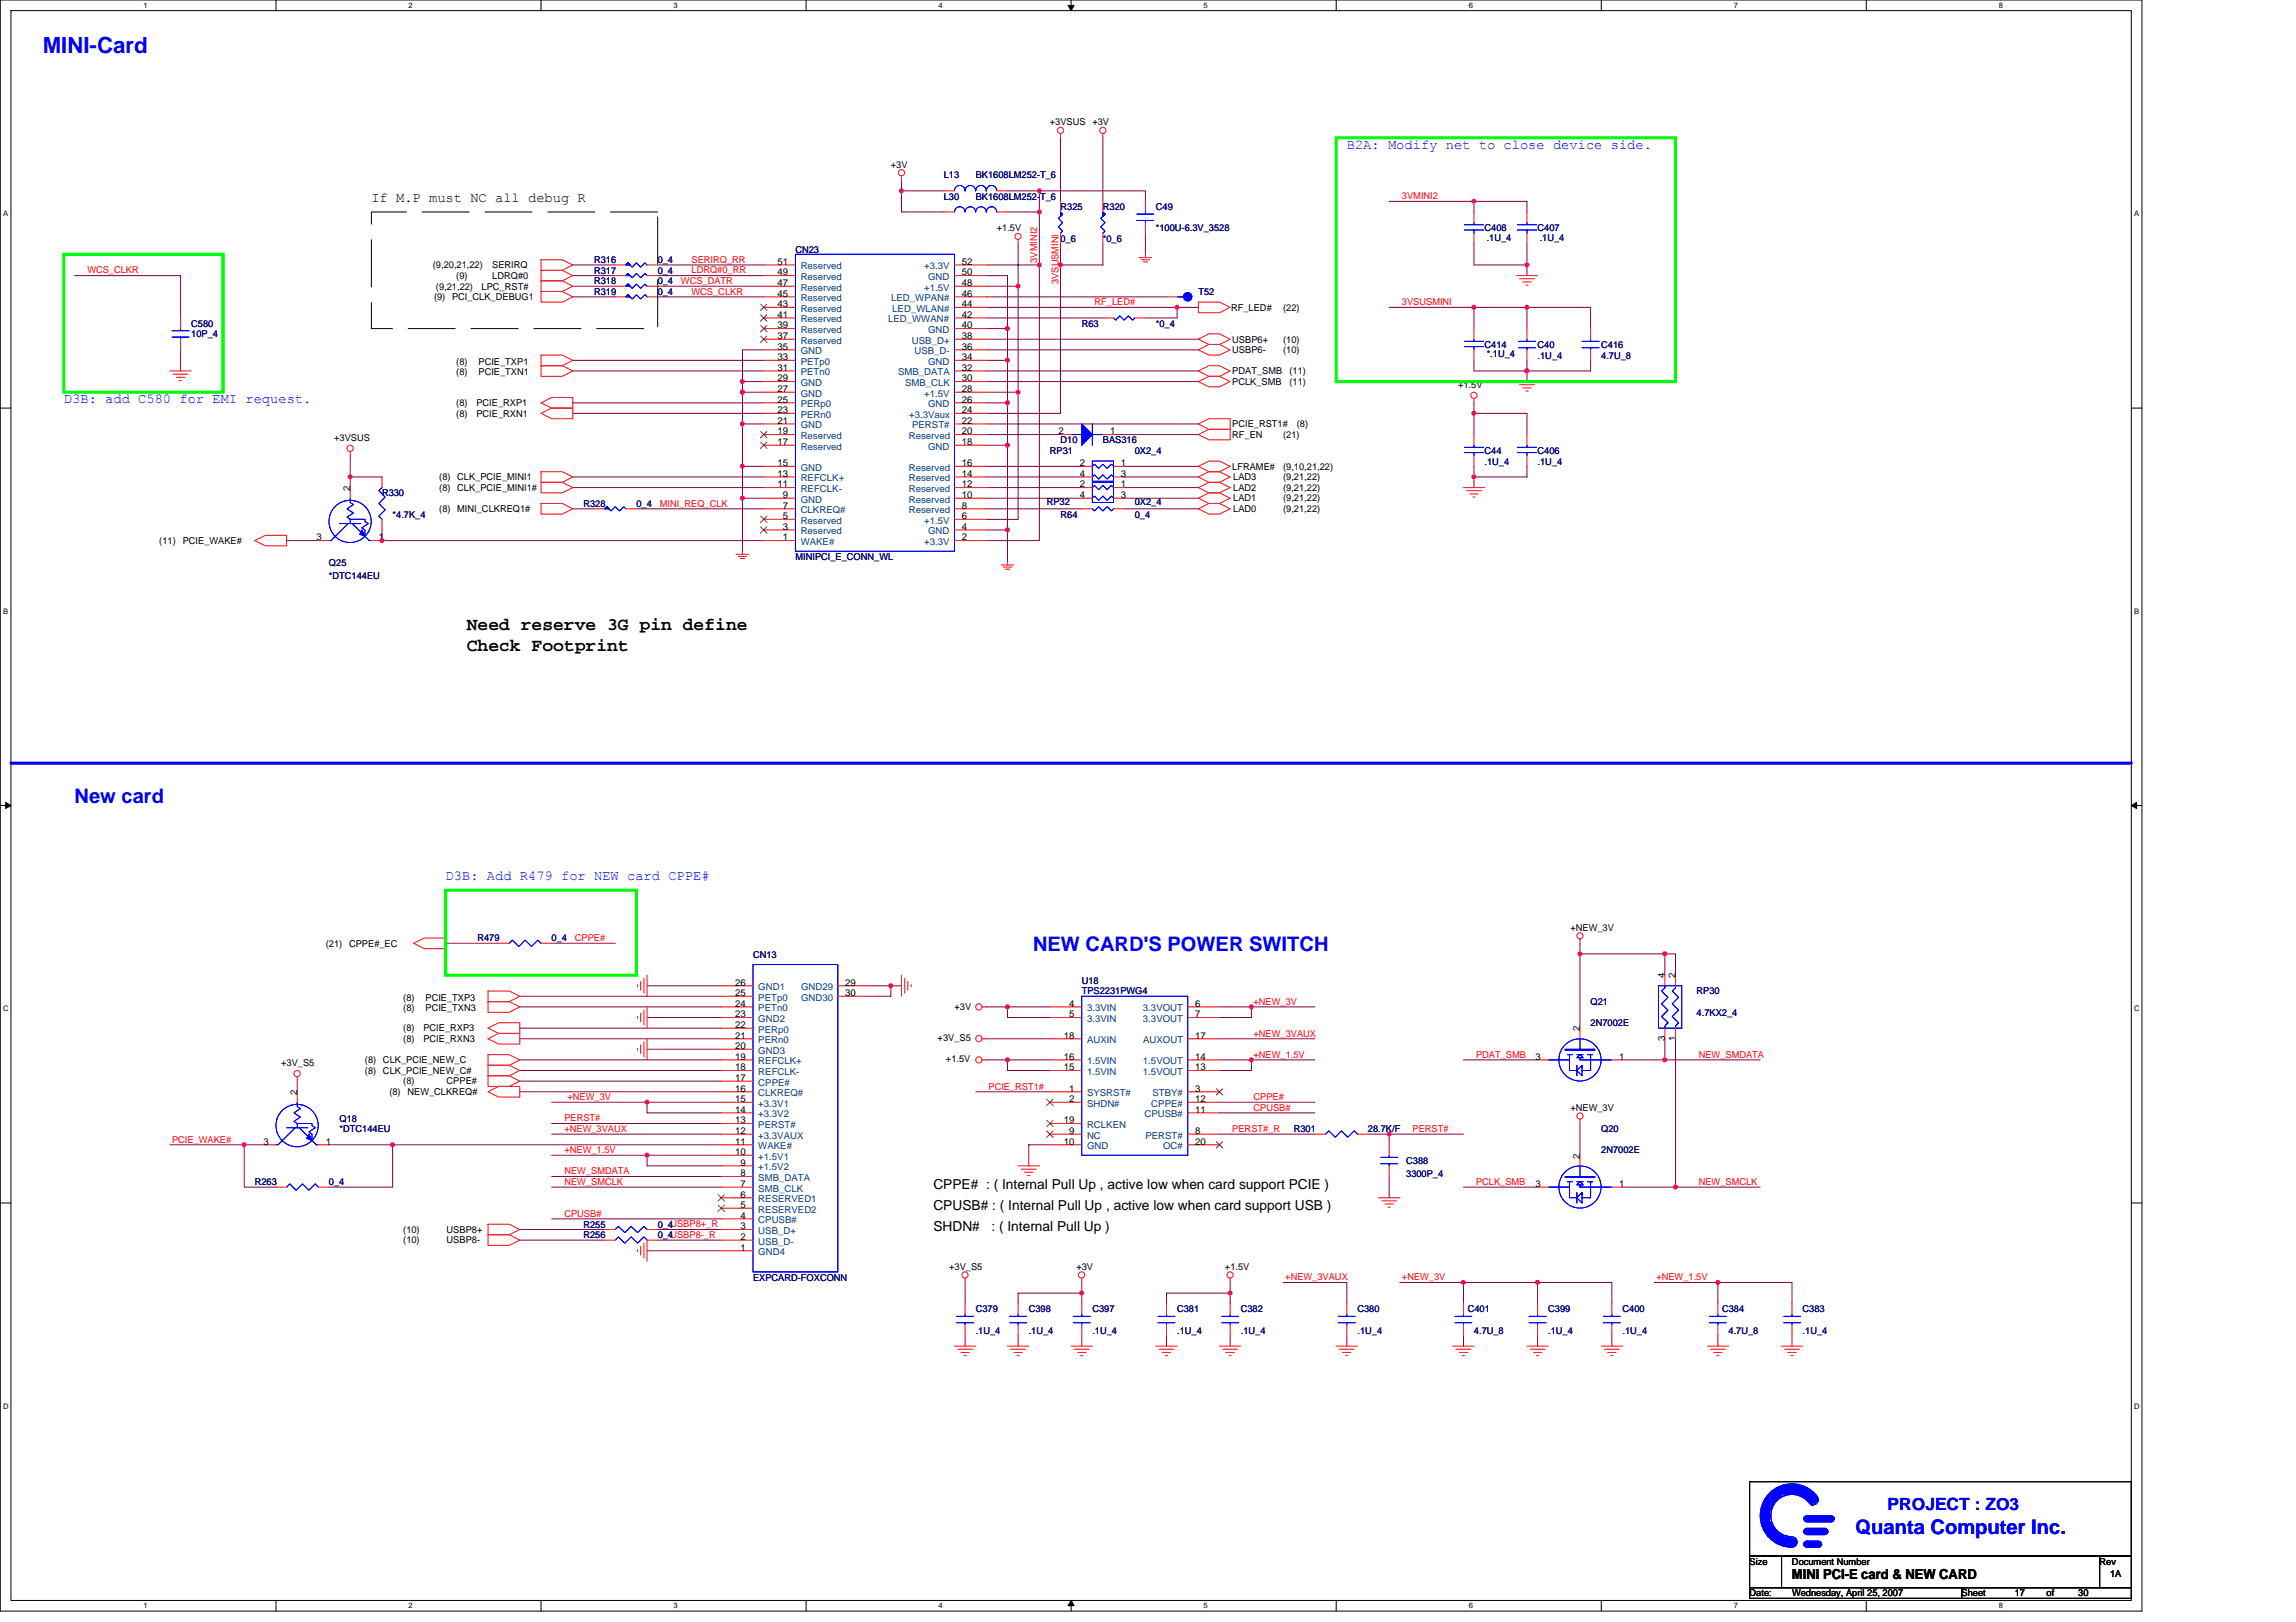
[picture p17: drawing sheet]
<svg xmlns="http://www.w3.org/2000/svg" width="297mm" height="210mm" viewBox="0 0 297 210" stroke-linecap="round" stroke-linejoin="round" font-family="sans-serif">
<defs><g id="words">
<text font-size="2.9" fill="#00f" x="5.5" y="6.8">MINI-Card</text>
<g font-size="2.6" fill="#00f">
<text x="9.6" y="103.9">New card</text>
<text x="133.6" y="123.1">NEW CARD'S POWER SWITCH</text>
<text x="240.1" y="198.6">Quanta Computer Inc.</text>
</g>
<g font-size="2.3">
<text x="60.4" y="81.5">Need reserve 3G pin define</text>
<text x="60.4" y="84.2">Check Footprint</text>
</g>
<text font-size="2.2" fill="#00f" x="244.2" y="195.4">PROJECT : ZO3</text>
<g font-size="1.8" fill="#00f">
<text x="174.2" y="19.2">B2A: Modify net to close device side.</text>
<text x="8.3" y="52.2">D3B: add C580 for EMI request.</text>
<text x="57.7" y="113.9">D3B: Add R479 for NEW card CPPE#</text>
</g>
<g font-size="1.8">
<text x="48" y="26.1">If M.P must NC all debug R</text>
<text x="120.8" y="153.8">CPPE# : ( Internal Pull Up , active low when card support PCIE )</text>
<text x="120.8" y="159.3">SHDN#</text>
<text x="120.8" y="156.6">CPUSB# : ( Internal Pull Up , active low when card support USB )</text>
<text x="128.3" y="159.3">: ( Internal Pull Up )</text>
<text x="231.8" y="204.4">MINI PCI-E card &amp; NEW CARD</text>
</g>
<g font-size="1.2">
<text x="135.8" y="16.2">+3VSUS</text>
<text x="141.3" y="16.2">+3V</text>
<text x="115.2" y="21.7">+3V</text>
<text x="129" y="29.9">+1.5V</text>
<text x="56" y="34.7">(9,20,21,22)</text>
<text x="63.7" y="34.7">SERIRQ</text>
<text x="100.6" y="34.3">51</text>
<text x="100.6" y="35.6">49</text>
<text x="124.4" y="35.6">50</text>
<text x="124.4" y="34.3">52</text>
<text x="56.2" y="38.8">(9)</text>
<text x="56.4" y="37.5">(9,21,22)</text>
<text x="58.5" y="38.8">PCI_CLK_DEBUG1</text>
<text x="59" y="36.1">(9)</text>
<text x="62.3" y="37.5">LPC_RST#</text>
<text x="63.7" y="36.1">LDRQ#0</text>
<text x="100.6" y="37">47</text>
<text x="100.6" y="38.4">45</text>
<text x="100.6" y="39.8">43</text>
<text x="100.6" y="41.1">41</text>
<text x="124.4" y="38.4">46</text>
<text x="124.4" y="41.1">42</text>
<text x="124.4" y="39.8">44</text>
<text x="124.4" y="37">48</text>
<text x="159.3" y="40.2">RF_LED#</text>
<text x="166" y="40.2">(22)</text>
<text x="59" y="47.2">(8)</text>
<text x="61.9" y="47.2">PCIE_TXP1</text>
<text x="100.6" y="42.5">39</text>
<text x="100.6" y="43.9">37</text>
<text x="100.6" y="45.3">35</text>
<text x="100.6" y="46.6">33</text>
<text x="100.6" y="48">31</text>
<text x="124.4" y="45.3">36</text>
<text x="124.4" y="42.5">40</text>
<text x="124.4" y="46.6">34</text>
<text x="124.4" y="43.9">38</text>
<text x="124.4" y="48">32</text>
<text x="159.4" y="45.7">USBP6-</text>
<text x="159.4" y="44.3">USBP6+</text>
<text x="166" y="45.7">(10)</text>
<text x="166" y="44.3">(10)</text>
<text x="59" y="48.6">(8)</text>
<text x="59" y="52.6">(8)</text>
<text x="59" y="53.9">(8)</text>
<text x="61.6" y="52.6">PCIE_RXP1</text>
<text x="61.6" y="53.9">PCIE_RXN1</text>
<text x="61.9" y="48.6">PCIE_TXN1</text>
<text x="100.6" y="49.4">29</text>
<text x="100.6" y="50.7">27</text>
<text x="100.6" y="52.1">25</text>
<text x="100.6" y="53.5">23</text>
<text x="124.4" y="49.4">30</text>
<text x="124.4" y="52.1">26</text>
<text x="124.4" y="53.5">24</text>
<text x="124.4" y="50.7">28</text>
<text x="159.4" y="49.8">PCLK_SMB</text>
<text x="159.4" y="48.5">PDAT_SMB</text>
<text x="166.8" y="49.8">(11)</text>
<text x="166.8" y="48.5">(11)</text>
<text x="188.6" y="50.2">+1.5V</text>
<text x="43.2" y="57.1">+3VSUS</text>
<text x="100.6" y="54.8">21</text>
<text x="100.6" y="56.2">19</text>
<text x="100.6" y="57.6">17</text>
<text x="124.4" y="57.6">18</text>
<text x="124.4" y="54.8">22</text>
<text x="124.4" y="56.2">20</text>
<text x="136.9" y="56.2">2</text>
<text x="143.6" y="56.2">1</text>
<text x="159.4" y="55.3">PCIE_RST1#</text>
<text x="159.4" y="56.7">RF_EN</text>
<text x="166" y="56.7">(21)</text>
<text x="167.8" y="55.3">(8)</text>
<text x="45.3" y="63.5" transform="rotate(-90 45.3 63.5)">2</text>
<text x="56.8" y="62.2">(8)</text>
<text x="56.8" y="63.5">(8)</text>
<text x="59.2" y="62.2">CLK_PCIE_MINI1</text>
<text x="59.2" y="63.5">CLK_PCIE_MINI1#</text>
<text x="100.6" y="60.3">15</text>
<text x="100.6" y="61.7">13</text>
<text x="100.6" y="63.1">11</text>
<text x="101.3" y="64.5">9</text>
<text x="101.3" y="65.8">7</text>
<text x="124.4" y="60.3">16</text>
<text x="124.4" y="61.7">14</text>
<text x="124.4" y="63.1">12</text>
<text x="124.4" y="64.5">10</text>
<text x="124.4" y="65.8">8</text>
<text x="139.7" y="63.1">2</text>
<text x="139.7" y="64.5">4</text>
<text x="139.7" y="60.3">2</text>
<text x="139.7" y="61.7">4</text>
<text x="145" y="63.1">1</text>
<text x="145" y="64.5">3</text>
<text x="145" y="60.3">1</text>
<text x="145" y="61.7">3</text>
<text x="159.4" y="60.8">LFRAME#</text>
<text x="159.6" y="63.5">LAD2</text>
<text x="159.6" y="62.2">LAD3</text>
<text x="159.6" y="64.9">LAD1</text>
<text x="166" y="63.5">(9,21,22)</text>
<text x="166" y="62.2">(9,21,22)</text>
<text x="166" y="64.9">(9,21,22)</text>
<text x="166" y="60.8">(9,10,21,22)</text>
<text x="20.6" y="70.4">(11)</text>
<text x="23.6" y="70.4">PCIE_WAKE#</text>
<text x="40.9" y="69.9">3</text>
<text x="49" y="69.9">1</text>
<text x="56.8" y="66.3">(8)</text>
<text x="59.2" y="66.3">MINI_CLKREQ1#</text>
<text x="101.3" y="67.2">5</text>
<text x="101.3" y="68.6">3</text>
<text x="101.3" y="69.9">1</text>
<text x="124.4" y="68.6">4</text>
<text x="124.4" y="67.2">6</text>
<text x="124.4" y="69.9">2</text>
<text x="159.6" y="66.3">LAD0</text>
<text x="166" y="66.3">(9,21,22)</text>
<text x="42.2" y="122.5">(21)</text>
<text x="45.2" y="122.5">CPPE#_EC</text>
<text x="203.2" y="120.5">+NEW_3V</text>
<text x="52.2" y="130.9">(8)</text>
<text x="52.2" y="129.5">(8)</text>
<text x="55.1" y="130.9">PCIE_TXN3</text>
<text x="55.1" y="129.5">PCIE_TXP3</text>
<text x="95.1" y="127.6">26</text>
<text x="95.1" y="128.9">25</text>
<text x="95.1" y="130.3">24</text>
<text x="95.1" y="131.7">23</text>
<text x="109.3" y="127.6">29</text>
<text x="109.3" y="128.9">30</text>
<text x="123.5" y="130.7">+3V</text>
<text x="138.3" y="130.3">4</text>
<text x="138.3" y="131.7">5</text>
<text x="154.6" y="130.3">6</text>
<text x="154.6" y="131.7">7</text>
<text x="215.4" y="126.6" transform="rotate(-90 215.4 126.6)">4</text>
<text x="216.7" y="126.6" transform="rotate(-90 216.7 126.6)">2</text>
<text x="47.2" y="137.6">(8)</text>
<text x="49.5" y="137.6">CLK_PCIE_NEW_C</text>
<text x="52.2" y="134.9">(8)</text>
<text x="52.2" y="133.5">(8)</text>
<text x="54.8" y="134.9">PCIE_RXN3</text>
<text x="54.8" y="133.5">PCIE_RXP3</text>
<text x="95.1" y="133">22</text>
<text x="95.1" y="134.4">21</text>
<text x="95.1" y="135.8">20</text>
<text x="95.1" y="137.1">19</text>
<text x="121.3" y="134.7">+3V_S5</text>
<text x="122.4" y="137.5">+1.5V</text>
<text x="137.6" y="137.1">16</text>
<text x="137.6" y="134.4">18</text>
<text x="154.6" y="134.4">17</text>
<text x="154.6" y="137.1">14</text>
<text x="198.7" y="137.1">3</text>
<text x="204.4" y="133.5" transform="rotate(-90 204.4 133.5)">2</text>
<text x="209.5" y="137.1">1</text>
<text x="215.4" y="134.7" transform="rotate(-90 215.4 134.7)">3</text>
<text x="216.7" y="134.7" transform="rotate(-90 216.7 134.7)">1</text>
<text x="36.4" y="138">+3V_S5</text>
<text x="38.4" y="141.7" transform="rotate(-90 38.4 141.7)">2</text>
<text x="47.2" y="139">(8)</text>
<text x="49.5" y="139">CLK_PCIE_NEW_C#</text>
<text x="50.4" y="141.7">(8)</text>
<text x="52.2" y="140.3">(8)</text>
<text x="52.7" y="141.7">NEW_CLKREQ#</text>
<text x="57.8" y="140.3">CPPE#</text>
<text x="95.1" y="138.5">18</text>
<text x="95.1" y="139.9">17</text>
<text x="95.1" y="141.3">16</text>
<text x="95.1" y="142.6">15</text>
<text x="95.1" y="144">14</text>
<text x="137.6" y="138.5">15</text>
<text x="138.3" y="141.3">1</text>
<text x="138.3" y="142.6">2</text>
<text x="154.6" y="142.6">12</text>
<text x="154.6" y="141.3">3</text>
<text x="154.6" y="144">11</text>
<text x="154.6" y="138.5">13</text>
<text x="203.2" y="143.8">+NEW_3V</text>
<text x="34.1" y="148.1">3</text>
<text x="42.1" y="148.1">1</text>
<text x="95.1" y="145.4">13</text>
<text x="95.1" y="146.7">12</text>
<text x="95.1" y="148.1">11</text>
<text x="95.1" y="149.5">10</text>
<text x="137.6" y="148.1">10</text>
<text x="137.6" y="145.4">19</text>
<text x="138.3" y="146.7">9</text>
<text x="154.6" y="146.7">8</text>
<text x="154.6" y="148.1">20</text>
<text x="204.4" y="149.9" transform="rotate(-90 204.4 149.9)">2</text>
<text x="95.8" y="150.9">9</text>
<text x="95.8" y="152.2">8</text>
<text x="95.8" y="153.6">7</text>
<text x="95.8" y="155">6</text>
<text x="198.7" y="153.6">3</text>
<text x="209.5" y="153.6">1</text>
<text x="52.2" y="159.6">(10)</text>
<text x="52.2" y="160.9">(10)</text>
<text x="57.8" y="159.6">USBP8+</text>
<text x="57.8" y="160.9">USBP8-</text>
<text x="95.8" y="156.3">5</text>
<text x="95.8" y="157.7">4</text>
<text x="95.8" y="159.1">3</text>
<text x="95.8" y="160.5">2</text>
<text x="95.8" y="161.8">1</text>
<text x="122.8" y="164.3">+3V_S5</text>
<text x="139.3" y="164.3">+3V</text>
<text x="158.5" y="164.3">+1.5V</text>
<text x="226.4" y="202.5">Size</text>
<text x="231.8" y="202.5">Document Number</text>
<text x="271.6" y="202.5">Rev</text>
<text x="226.4" y="206.6">Date:</text>
<text x="231.8" y="206.6">Wednesday, April 25, 2007</text>
<text x="253.8" y="206.6">Sheet</text>
<text x="260.6" y="206.6">17</text>
<text x="264.8" y="206.6">of</text>
<text x="268.9" y="206.6">30</text>
<text x="273" y="204.1">1A</text>
</g>
<g font-size="1.2" fill="#000080">
<text x="122.1" y="23.1">L13</text>
<text x="126.2" y="23.1">BK1608LM252-T_6</text>
<text x="122.1" y="25.8">L30</text>
<text x="126.2" y="25.8">BK1608LM252-T_6</text>
<text x="137.2" y="27.2">R325</text>
<text x="142.7" y="27.2">R320</text>
<text x="149.5" y="27.2">C49</text>
<text x="149.5" y="29.9">*100U-6.3V_3528</text>
<text x="192.1" y="29.9">C408</text>
<text x="198.9" y="29.9">C407</text>
<text x="76.9" y="34">R316</text>
<text x="76.9" y="35.4">R317</text>
<text x="85.1" y="34">0_4</text>
<text x="85.1" y="35.4">0_4</text>
<text x="102.9" y="32.7">CN23</text>
<text x="137.2" y="31.3">0_6</text>
<text x="142.7" y="31.3">*0_6</text>
<text x="192.3" y="31.2">.1U_4</text>
<text x="199.2" y="31.2">.1U_4</text>
<text x="76.9" y="36.8">R318</text>
<text x="76.9" y="38.2">R319</text>
<text x="85.1" y="36.8">0_4</text>
<text x="85.1" y="38.2">0_4</text>
<text x="155" y="38.2">T52</text>
<text x="24.7" y="42.3">C580</text>
<text x="24.7" y="43.6">10P_4</text>
<text x="140" y="42.3">R63</text>
<text x="149.5" y="42.3">*0_4</text>
<text x="192.1" y="45">C414</text>
<text x="192.3" y="46.2">*.1U_4</text>
<text x="198.9" y="45">C40</text>
<text x="198.9" y="46.4">.1U_4</text>
<text x="207.2" y="45">C416</text>
<text x="207.2" y="46.4">4.7U_8</text>
<text x="135.8" y="58.7">RP31</text>
<text x="137.2" y="57.4">D10</text>
<text x="142.7" y="57.4">BAS316</text>
<text x="146.8" y="58.7">0X2_4</text>
<text x="192.1" y="58.7">C44</text>
<text x="198.9" y="58.7">C406</text>
<text x="49.4" y="64.2">R330</text>
<text x="75.5" y="65.6">R328</text>
<text x="82.3" y="65.6">0_4</text>
<text x="135.4" y="65.3">RP32</text>
<text x="146.8" y="65.3">0X2_4</text>
<text x="192.1" y="60.1">.1U_4</text>
<text x="198.9" y="60.1">.1U_4</text>
<text x="50.8" y="67">*4.7K_4</text>
<text x="137.2" y="67">R64</text>
<text x="146.8" y="67">0_4</text>
<text x="42.6" y="73.3">Q25</text>
<text x="42.6" y="74.9">*DTC144EU</text>
<text x="102.9" y="72.5">MINIPCI_E_CONN_WL</text>
<text x="61.8" y="121.8">R479</text>
<text x="71.4" y="121.8">0_4</text>
<text x="97.4" y="124">CN13</text>
<text x="140" y="127.3">U18</text>
<text x="140" y="128.7">TPS2231PWG4</text>
<text x="205.8" y="130">Q21</text>
<text x="219.5" y="128.7">RP30</text>
<text x="219.5" y="131.4">4.7KX2_4</text>
<text x="205.8" y="132.8">2N7002E</text>
<text x="43.9" y="145.1">Q18</text>
<text x="43.9" y="146.5">*DTC144EU</text>
<text x="167.4" y="146.5">R301</text>
<text x="177" y="146.5">28.7K/F</text>
<text x="207.2" y="146.5">Q20</text>
<text x="207.2" y="149.3">2N7002E</text>
<text x="33" y="153.4">R263</text>
<text x="42.6" y="153.4">0_4</text>
<text x="181.9" y="150.6">C388</text>
<text x="181.9" y="152.3">3300P_4</text>
<text x="75.5" y="158.9">R255</text>
<text x="75.5" y="160.2">R256</text>
<text x="85.1" y="158.9">0_4USBP8+_R</text>
<text x="85.1" y="160.2">0_4USBP8-_R</text>
<text x="97.4" y="165.7">EXPCARD-FOXCONN</text>
<text x="126.2" y="169.8">C379</text>
<text x="126.2" y="172.6">.1U_4</text>
<text x="133.1" y="169.8">C398</text>
<text x="133.1" y="172.6">.1U_4</text>
<text x="141.3" y="169.8">C397</text>
<text x="141.3" y="172.6">.1U_4</text>
<text x="152.3" y="169.8">C381</text>
<text x="152.3" y="172.6">.1U_4</text>
<text x="160.5" y="169.8">C382</text>
<text x="160.5" y="172.6">.1U_4</text>
<text x="175.6" y="169.8">C380</text>
<text x="175.6" y="172.6">.1U_4</text>
<text x="189.9" y="169.8">C401</text>
<text x="190.7" y="172.6">4.7U_8</text>
<text x="200.3" y="169.8">C399</text>
<text x="200.3" y="172.6">.1U_4</text>
<text x="209.9" y="169.8">C400</text>
<text x="209.9" y="172.6">.1U_4</text>
<text x="222.8" y="169.8">C384</text>
<text x="223.6" y="172.6">4.7U_8</text>
<text x="233.2" y="169.8">C383</text>
<text x="233.2" y="172.6">.1U_4</text>
</g>
<g font-size="1.2" fill="#f00">
<text x="181.4" y="25.8">3VMINI2</text>
<text x="11.3" y="35.4">WCS_CLKR</text>
<text x="89.5" y="34">SERIRQ_RR</text>
<text x="89.5" y="35.4">LDRQ#0_RR</text>
<text x="134.2" y="34" transform="rotate(-90 134.2 34)">3VMINI2</text>
<text x="88.1" y="36.8">WCS_DATR</text>
<text x="89.5" y="38.1">WCS_CLKR</text>
<text x="136.9" y="36.8" transform="rotate(-90 136.9 36.8)">3VSUSMINI</text>
<text x="141.6" y="39.5">RF_LED#</text>
<text x="181.4" y="39.5">3VSUSMINI</text>
<text x="85.4" y="65.6">MINI_REQ_CLK</text>
<text x="74.4" y="121.8">CPPE#</text>
<text x="162.2" y="130">+NEW_3V</text>
<text x="162.2" y="134.2">+NEW_3VAUX</text>
<text x="162.2" y="136.9">+NEW_1.5V</text>
<text x="191" y="136.9">PDAT_SMB</text>
<text x="219.8" y="136.9">NEW_SMDATA</text>
<text x="73.4" y="142.4">+NEW_3V</text>
<text x="127.9" y="141">PCIE_RST1#</text>
<text x="162.2" y="142.4">CPPE#</text>
<text x="162.2" y="143.7">CPUSB#</text>
<text x="22.3" y="147.9">PCIE_WAKE#</text>
<text x="73" y="145.1">PERST#</text>
<text x="73" y="149.2">+NEW_1.5V</text>
<text x="73" y="146.5">+NEW_3VAUX</text>
<text x="159.4" y="146.5">PERST#_R</text>
<text x="182.7" y="146.5">PERST#</text>
<text x="73" y="152">NEW_SMDATA</text>
<text x="73" y="153.4">NEW_SMCLK</text>
<text x="191" y="153.4">PCLK_SMB</text>
<text x="219.8" y="153.4">NEW_SMCLK</text>
<text x="73" y="157.5">CPUSB#</text>
<text x="166.3" y="165.7">+NEW_3VAUX</text>
<text x="181.4" y="165.7">+NEW_3V</text>
<text x="214.3" y="165.7">+NEW_1.5V</text>
</g>
<g font-size="1.2" fill="#004080">
<text x="103.6" y="34.9">Reserved</text>
<text x="119.6" y="34.9">+3.3V</text>
<text x="103.6" y="36.2">Reserved</text>
<text x="103.6" y="37.6">Reserved</text>
<text x="103.6" y="39">Reserved</text>
<text x="103.6" y="40.3">Reserved</text>
<text x="103.6" y="41.7">Reserved</text>
<text x="114.9" y="41.7">LED_WWAN#</text>
<text x="115.3" y="39">LED_WPAN#</text>
<text x="115.4" y="40.3">LED_WLAN#</text>
<text x="119.6" y="37.6">+1.5V</text>
<text x="120.1" y="36.2">GND</text>
<text x="103.6" y="43.1">Reserved</text>
<text x="103.6" y="44.5">Reserved</text>
<text x="103.6" y="45.8">GND</text>
<text x="103.6" y="47.2">PETp0</text>
<text x="118" y="44.5">USB_D+</text>
<text x="118.3" y="45.8">USB_D-</text>
<text x="120.1" y="43.1">GND</text>
<text x="120.1" y="47.2">GND</text>
<text x="103.6" y="48.6">PETn0</text>
<text x="103.6" y="50">GND</text>
<text x="103.6" y="51.3">GND</text>
<text x="103.6" y="52.7">PERp0</text>
<text x="116.2" y="48.6">SMB_DATA</text>
<text x="117.1" y="50">SMB_CLK</text>
<text x="119.6" y="51.3">+1.5V</text>
<text x="120.1" y="52.7">GND</text>
<text x="103.6" y="54.1">PERn0</text>
<text x="103.6" y="55.4">GND</text>
<text x="103.6" y="56.8">Reserved</text>
<text x="103.6" y="58.2">Reserved</text>
<text x="117.6" y="56.8">Reserved</text>
<text x="117.6" y="54.1">+3.3Vaux</text>
<text x="118" y="55.4">PERST#</text>
<text x="120.1" y="58.2">GND</text>
<text x="103.6" y="60.9">GND</text>
<text x="103.6" y="62.3">REFCLK+</text>
<text x="103.6" y="63.7">REFCLK-</text>
<text x="103.6" y="65">GND</text>
<text x="117.6" y="60.9">Reserved</text>
<text x="117.6" y="62.3">Reserved</text>
<text x="117.6" y="63.7">Reserved</text>
<text x="117.6" y="65">Reserved</text>
<text x="103.6" y="66.4">CLKREQ#</text>
<text x="103.6" y="67.8">Reserved</text>
<text x="103.6" y="69.2">Reserved</text>
<text x="103.6" y="70.5">WAKE#</text>
<text x="117.6" y="66.4">Reserved</text>
<text x="119.6" y="67.8">+1.5V</text>
<text x="119.6" y="70.5">+3.3V</text>
<text x="120.1" y="69.2">GND</text>
<text x="98.1" y="128.1">GND1</text>
<text x="98.1" y="129.5">PETp0</text>
<text x="98.1" y="130.9">PETn0</text>
<text x="103.6" y="128.1">GND29</text>
<text x="103.6" y="129.5">GND30</text>
<text x="140.6" y="130.9">3.3VIN</text>
<text x="147.9" y="130.9">3.3VOUT</text>
<text x="98.1" y="132.2">GND2</text>
<text x="98.1" y="133.6">PERp0</text>
<text x="98.1" y="135">PERn0</text>
<text x="98.1" y="136.4">GND3</text>
<text x="98.1" y="137.7">REFCLK+</text>
<text x="140.6" y="132.2">3.3VIN</text>
<text x="140.6" y="137.7">1.5VIN</text>
<text x="140.6" y="135">AUXIN</text>
<text x="147.9" y="132.2">3.3VOUT</text>
<text x="147.9" y="137.7">1.5VOUT</text>
<text x="147.9" y="135">AUXOUT</text>
<text x="98.1" y="139.1">REFCLK-</text>
<text x="98.1" y="140.5">CPPE#</text>
<text x="98.1" y="141.9">CLKREQ#</text>
<text x="98.1" y="143.2">+3.3V1</text>
<text x="140.6" y="141.9">SYSRST#</text>
<text x="140.6" y="143.2">SHDN#</text>
<text x="140.6" y="139.1">1.5VIN</text>
<text x="147.9" y="139.1">1.5VOUT</text>
<text x="148.9" y="143.2">CPPE#</text>
<text x="149.1" y="141.9">STBY#</text>
<text x="98.1" y="144.6">+3.3V2</text>
<text x="98.1" y="146">PERST#</text>
<text x="98.1" y="147.3">+3.3VAUX</text>
<text x="98.1" y="148.7">WAKE#</text>
<text x="140.6" y="147.3">NC</text>
<text x="140.6" y="148.7">GND</text>
<text x="140.6" y="146">RCLKEN</text>
<text x="148.1" y="144.6">CPUSB#</text>
<text x="148.2" y="147.3">PERST#</text>
<text x="150.5" y="148.7">OC#</text>
<text x="98.1" y="150.1">+1.5V1</text>
<text x="98.1" y="151.4">+1.5V2</text>
<text x="98.1" y="152.8">SMB_DATA</text>
<text x="98.1" y="154.2">SMB_CLK</text>
<text x="98.1" y="155.6">RESERVED1</text>
<text x="98.1" y="156.9">RESERVED2</text>
<text x="98.1" y="158.3">CPUSB#</text>
<text x="98.1" y="159.7">USB_D+</text>
<text x="98.1" y="161.1">USB_D-</text>
<text x="98.1" y="162.4">GND4</text>
</g>
<g font-size="1">
<text x="18.6" y="1">1</text>
<text x="52.8" y="1">2</text>
<text x="87.1" y="1">3</text>
<text x="121.4" y="1">4</text>
<text x="155.7" y="1">5</text>
<text x="190" y="1">6</text>
<text x="224.3" y="1">7</text>
<text x="258.6" y="1">8</text>
<text x=".4" y="28">A</text>
<text x="276.1" y="28">A</text>
<text x=".4" y="79.4">B</text>
<text x="276.1" y="79.4">B</text>
<text x=".4" y="130.9">C</text>
<text x="276.1" y="130.9">C</text>
<text x=".4" y="182.3">D</text>
<text x="276.1" y="182.3">D</text>
<text x="18.6" y="208.2">1</text>
<text x="52.8" y="208.2">2</text>
<text x="87.1" y="208.2">3</text>
<text x="121.4" y="208.2">4</text>
<text x="155.7" y="208.2">5</text>
<text x="190" y="208.2">6</text>
<text x="224.3" y="208.2">7</text>
<text x="258.6" y="208.2">8</text>
</g>
</g></defs>
<path d="M0 0h277.1v208.5h-277.1zM1.4 1.4h274.3v205.7h-274.3z" fill="none" stroke="#000" stroke-width=".13"/>
<g fill="#fff">
<path d="M18.6 .1h.5v1.1h-.5z"/>
<path d="M18.6 207.3h.5v1.1h-.5z"/>
</g>
<path d="M35.7 0v1.4M35.7 207.1v1.4" fill="none" stroke="#000" stroke-width=".13"/>
<g fill="#fff">
<path d="M52.8 .1h.6v1.1h-.6z"/>
<path d="M52.8 207.3h.6v1.1h-.6z"/>
</g>
<path d="M70 0v1.4M70 207.1v1.4" fill="none" stroke="#000" stroke-width=".13"/>
<g fill="#fff">
<path d="M87.1 .1h.6v1.1h-.6z"/>
<path d="M87.1 207.3h.6v1.1h-.6z"/>
</g>
<path d="M104.3 0v1.4M104.3 207.1v1.4" fill="none" stroke="#000" stroke-width=".13"/>
<g fill="#fff">
<path d="M121.4 .1h.6v1.1h-.6z"/>
<path d="M121.4 207.3h.6v1.1h-.6z"/>
</g>
<path d="M138.6 0v1.4M138.6 207.1v1.4" fill="none" stroke="#000" stroke-width=".13"/>
<path d="M138.2 .7h.8l-.4 .7zM138.6 207.1l.4 .7h-.8z" fill="#000" stroke="#000" stroke-width=".13"/>
<g fill="#fff">
<path d="M155.7 .1h.6v1.1h-.6z"/>
<path d="M155.7 207.3h.6v1.1h-.6z"/>
</g>
<path d="M172.9 0v1.4M172.9 207.1v1.4" fill="none" stroke="#000" stroke-width=".13"/>
<g fill="#fff">
<path d="M190 .1h.6v1.1h-.6z"/>
<path d="M190 207.3h.6v1.1h-.6z"/>
</g>
<path d="M207.2 0v1.4M207.2 207.1v1.4" fill="none" stroke="#000" stroke-width=".13"/>
<g fill="#fff">
<path d="M224.3 .1h.5v1.1h-.5z"/>
<path d="M224.3 207.3h.5v1.1h-.5z"/>
</g>
<path d="M241.4 0v1.4M241.4 207.1v1.4" fill="none" stroke="#000" stroke-width=".13"/>
<g fill="#fff">
<path d="M258.6 .1h.5v1.1h-.5z"/>
<path d="M258.6 207.3h.5v1.1h-.5z"/>
<path d="M.4 27.1h.7v1.1h-.7z"/>
<path d="M276.1 27.1h.7v1.1h-.7z"/>
<path d="M.4 78.5h.7v1.1h-.7z"/>
<path d="M276.1 78.5h.7v1.1h-.7z"/>
</g>
<path d="M0 52.8h1.4M275.7 52.8h1.4" fill="none" stroke="#000" stroke-width=".13"/>
<g fill="#fff">
<path d="M.4 130h.7v1.1h-.7z"/>
<path d="M276.1 130h.7v1.1h-.7z"/>
</g>
<path d="M0 104.2h1.4M275.7 104.2h1.4" fill="none" stroke="#000" stroke-width=".13"/>
<path d="M.7 103.8l.7 .4-.7 .4zM275.7 104.2l.7-.4v.8z" fill="#000" stroke="#000" stroke-width=".13"/>
<g fill="#fff">
<path d="M.4 181.4h.7v1.1h-.7z"/>
<path d="M276.1 181.4h.7v1.1h-.7z"/>
</g>
<path d="M0 155.7h1.4M275.7 155.7h1.4M226.4 191.7h49.3v9.7h-49.3zM226.4 201.4h4.1v4.1h-4.1zM226.4 205.5h27.4v1.3h-27.4zM230.5 201.4h41.1v4.1h-41.1zM253.8 205.5h21.9v1.3h-21.9zM271.6 201.4h4.1v4.1h-4.1z" fill="none" stroke="#000" stroke-width=".13"/>
<g fill="none" stroke="#800040" stroke-width=".13">
<path d="M137.2 17.8v8.3M142.7 17.8v8.3M9.6 35.7h13.8v5.4M74.1 38.4h5.5M74.1 37h5.5M74.1 34.3h5.5M74.1 35.7h5.5M85.1 38.4h13.7M85.1 37h13.7M85.1 34.3h13.7M85.1 35.7h13.7M116.6 23.3v1.4h5.5"/>
<path d="M116.6 24.7v2.7h5.5M127.6 38.4h23.3M127.6 37h4.1M127.6 35.7h2.7v37M127.6 34.3h6.9M127.6 39.8h27.4M130.3 24.7h4.2M131.7 31.6v35.6h-4.1M134.5 24.7h13.7v1.4M134.5 24.7v2.7h-4.2M134.5 27.4v42.6h-6.9M137.2 31.6v21.9h-9.6"/>
<path d="M142.7 31.6v2.7h-5.5M148.2 30.2v2.7M152.3 39.8v1.3h-4.1M179.7 39.8h26.1v2.7M179.7 26.1h17.8v1.3M190.7 31.6v2.7h6.8M190.7 26.1v1.3M190.7 39.8v2.7M197.5 31.6v4.1M197.5 39.8v2.7M23.4 45.3v2.7M45.3 59v2.7h4.1"/>
<path d="M74.1 52.1h24.7M74.1 48h24.7M74.1 46.6h24.7M74.1 53.5h24.7M96.1 54.9h2.7M96.1 49.4h2.7M96.1 50.8h2.7M98.8 45.3h-2.7v26M127.6 56.2h9.6M127.6 52.1h2.7M127.6 54.9h27.4M127.6 49.4h27.4"/>
<path d="M127.6 48h27.4M127.6 46.6h2.7M127.6 50.8h4.1M127.6 43.9h27.4M127.6 45.3h27.4M127.6 42.5h2.7M127.6 57.6h2.7M127.6 41.1h15.1M144.1 56.2h10.9M190.7 46.6v1.4h15.1v-1.4M190.7 53.5h6.8v2.7M190.7 52.1v4.1"/>
<path d="M197.5 46.6v2.8M37.1 70h4.1M45.3 61.7v1.4M49.4 68.6v1.4h49.4M74.1 61.7h24.7M74.1 63.1h24.7M74.1 65.8h2.8M82.3 65.8h16.5M96.1 60.3h2.7M96.1 64.5h2.7M127.6 60.3h12.4M127.6 61.7h12.4"/>
<path d="M127.6 63.1h12.4M127.6 64.5h12.4M127.6 65.8h12.4M127.6 68.6h2.7M145.4 60.3h9.6M145.4 61.7h9.6M145.4 63.1h9.6M145.4 64.5h9.6M145.4 65.8h9.6M190.7 60.3v1.4h6.8v-1.4M190.7 61.7v1.4M38.5 139.9v1.4"/>
<path d="M57.7 122.1h6.8M67.2 134.4h26.1M67.2 137.2h26.1M67.2 138.5h26.1M67.2 130.3h26.1M67.2 139.9h26.1M67.2 128.9h26.1M67.2 133.1h26.1M71.4 122.1h8.2M83.7 131.7h9.6M83.7 135.8h9.6M83.7 127.6h9.6"/>
<path d="M112.5 127.6h2.7v1.3h-2.7M115.2 127.6h1.4M127.6 134.4h8.2M127.6 137.2h8.2M127.6 130.3h8.2M130.3 130.3v1.4h5.5M130.3 137.2v1.3h5.5M157.8 134.4h12.3M157.8 137.2h12.3M157.8 130.3h12.3M161.9 137.2v1.3h-4.1M161.9 130.3v1.4h-4.1"/>
<path d="M189.3 137.2h9.6M204.4 123.4h12.4v2.8M204.4 122.1v11M209.9 137.2h17.8M215.4 123.4v2.8M215.4 134.4v2.8M216.8 134.4v19.2M22 148.1h12.3M31.6 148.1v5.5h4.1M42.6 148.1h8.2v5.5h-8.2M50.8 148.1h42.5M67.2 141.3h26.1"/>
<path d="M67.2 159.1h11M71.4 146.8h21.9M71.4 142.6h21.9M71.4 153.6h21.9M71.4 149.5h21.9M71.4 145.4h21.9M71.4 157.7h21.9M71.4 152.3h21.9M83.7 142.6v1.4h9.6M83.7 149.5v1.4h9.6M85.1 159.1h8.2M126.2 141.3h9.6"/>
<path d="M135.8 148.1h-2.7v2.8M157.8 146.8h12.3M157.8 142.6h12.3M157.8 144h12.3M177 146.8h2.7v1.3M179.7 146.8h9.6M179.7 152.3v2.7M189.3 153.6h9.6M204.4 145.4v4.1M209.9 153.6h17.8M67.2 160.5h11M83.7 161.9h9.6"/>
<path d="M85.1 160.5h8.2M124.9 166v2.7M124.9 172.8v1.4M131.7 172.8v1.4M140 167.3h-8.3v1.4M140 166v2.7M140 172.8v1.4M150.9 172.8v1.4M159.1 166v2.7M159.1 172.8v1.4M159.1 167.3h-8.2v1.4M166 166h8.2v2.7"/>
<path d="M174.2 172.8v1.4M181.1 166h8.2M189.3 166h9.6v2.7M189.3 166v2.7M189.3 172.8v1.4M198.9 166h9.6v2.7M198.9 172.8v1.4M208.5 172.8v1.4M214 166h17.8v2.7M222.2 166v2.7M222.2 172.8v1.4M231.8 172.8v1.4"/>
</g>
<g fill="#f0f" stroke="#f0f" stroke-width=".13">
<circle cx="130.3" cy="57.6" r=".27"/>
<circle cx="131.7" cy="37" r=".27"/>
<circle cx="96" cy="60.3" r=".27"/>
<circle cx="130.3" cy="52.1" r=".27"/>
<circle cx="96" cy="50.7" r=".27"/>
<circle cx="96" cy="54.9" r=".27"/>
<circle cx="45.3" cy="61.7" r=".27"/>
<circle cx="130.3" cy="46.6" r=".27"/>
<circle cx="131.7" cy="50.7" r=".27"/>
<circle cx="134.5" cy="34.3" r=".27"/>
<circle cx="130.3" cy="42.5" r=".27"/>
<circle cx="96" cy="64.5" r=".27"/>
<circle cx="49.4" cy="69.9" r=".27"/>
<circle cx="137.2" cy="34.3" r=".27"/>
<circle cx="96" cy="49.4" r=".27"/>
<circle cx="130.3" cy="68.6" r=".27"/>
<circle cx="134.5" cy="27.4" r=".27"/>
<circle cx="152.3" cy="39.8" r=".27"/>
<circle cx="159.1" cy="167.3" r=".27"/>
<circle cx="198.9" cy="166" r=".27"/>
<circle cx="189.3" cy="166" r=".27"/>
<circle cx="139.9" cy="167.3" r=".27"/>
<circle cx="222.2" cy="166" r=".27"/>
<circle cx="161.9" cy="137.1" r=".27"/>
<circle cx="130.3" cy="137.1" r=".27"/>
<circle cx="130.3" cy="130.3" r=".27"/>
<circle cx="161.9" cy="130.3" r=".27"/>
<circle cx="204.4" cy="123.4" r=".27"/>
<circle cx="216.8" cy="153.6" r=".27"/>
<circle cx="215.4" cy="123.4" r=".27"/>
<circle cx="215.4" cy="137.1" r=".27"/>
<circle cx="83.7" cy="149.5" r=".27"/>
<circle cx="83.7" cy="142.6" r=".27"/>
<circle cx="115.2" cy="127.6" r=".27"/>
<circle cx="31.6" cy="148.1" r=".27"/>
<circle cx="50.8" cy="148.1" r=".27"/>
<circle cx="179.7" cy="146.8" r=".27"/>
<circle cx="134.5" cy="24.7" r=".27"/>
<circle cx="116.6" cy="24.7" r=".27"/>
<circle cx="190.7" cy="26" r=".27"/>
<circle cx="197.5" cy="34.3" r=".27"/>
<circle cx="190.7" cy="53.5" r=".27"/>
<circle cx="190.7" cy="61.7" r=".27"/>
<circle cx="190.7" cy="39.8" r=".27"/>
<circle cx="197.5" cy="48" r=".27"/>
<circle cx="197.5" cy="39.8" r=".27"/>
</g>
<g fill="none" stroke="#f00" stroke-width=".13">
<path d="M137.2 17.3v.5M142.7 17.3v.5M70 37.7h2.7l1.4 .7-1.4 .7h-2.7zM70 36.3h2.7l1.4 .7-1.4 .7h-2.7zM70 33.6h2.7l1.4 .7-1.4 .7h-2.7zM70 35h2.7l1.4 .7-1.4 .6h-2.7zM79.6 35.7h1.4M79.6 37h1.4M79.6 34.3h1.4M79.6 38.4h1.4M83.7 35.7h1.4M83.7 37h1.4"/>
<path d="M83.7 34.3h1.4M83.7 38.4h1.4M98.8 35.7h4.1M98.8 37h4.1M98.8 34.3h4.1M98.8 38.4h4.1M98.8 39.8h4.1M116.6 22.8v.5M122.1 27.4h1.4M122.1 24.7h1.4M123.5 35.7h4.1M123.5 37h4.1"/>
<path d="M123.5 34.3h4.1M123.5 38.4h4.1M123.5 39.8h4.1M129 27.4h1.3M129 24.7h1.3M131.7 31v.6M137.2 26.1v1.3M137.2 30.2v1.4M142.7 26.1v1.3M142.7 30.2v1.4M147.4 33.3h1.6M147.6 33.6h1.1"/>
<path d="M147.9 33.9h.6M148.2 26.1v1.3M148.2 28.8v1.4M148.2 32.9v.4M150.9 38.4h1.4M155 39.1h2.8l1.3 .7-1.3 .7h-2.8zM190.7 27.4v1.4M190.7 30.2v1.4M196.2 35.7h2.7M196.6 36.1h1.9M197 36.5h1.1M197.4 36.9h.3"/>
<path d="M197.5 27.4v1.4M197.5 30.2v1.4M22 48h2.7M22.4 48.4h1.9M22.8 48.8h1.1M23.2 49.3h.3M23.4 41.1v1.4M23.4 43.9v1.4M45.3 58.4v.6M70 46h2.7l1.4 .6-1.4 .7h-2.7zM70 47.3h2.7l1.4 .7-1.4 .7h-2.7zM70 52.1l1.4-.7h2.7v1.4h-2.7z"/>
<path d="M70 53.5l1.4-.7h2.7v1.4h-2.7zM98.8 49.4h4.1M98.8 48h4.1M98.8 41.1h4.1M98.8 42.5h4.1M98.8 43.9h4.1M98.8 45.3h4.1M98.8 46.6h4.1M98.8 50.8h4.1M98.8 52.1h4.1M98.8 53.5h4.1M98.8 54.9h4.1"/>
<path d="M98.8 56.2h4.1M98.8 57.6h4.1M123.5 49.4h4.1M123.5 48h4.1M123.5 41.1h4.1M123.5 42.5h4.1M123.5 43.9h4.1M123.5 45.3h4.1M123.5 46.6h4.1M123.5 50.8h4.1M123.5 52.1h4.1M123.5 53.5h4.1"/>
<path d="M123.5 54.9h4.1M123.5 56.2h4.1M123.5 57.6h4.1M137.2 56.2h1.4M142.7 41.1h1.4M142.7 56.2h1.4M146.8 41.1h1.4M155 54.9l1.4-.7h2.7v1.4h-2.7zM155 56.2l1.4-.6h2.7v1.3h-2.7zM155 45.3l1.4-.7h1.4l1.3 .7-1.3 .7h-1.4zM155 43.9l1.4-.7h1.4l1.3 .7-1.3 .7h-1.4zM155 49.4l1.4-.7h1.4l1.3 .7-1.3 .7h-1.4z"/>
<path d="M155 48l1.4-.7h1.4l1.3 .7-1.3 .7h-1.4zM190.7 42.5v1.4M190.7 45.3v1.3M190.7 51.6v.5M190.7 56.2v1.4M190.7 59v1.3M196.2 49.4h2.7M196.6 49.8h1.9M197 50.2h1.1M197.4 50.6h.3M197.5 42.5v1.4M197.5 45.3v1.3"/>
<path d="M197.5 56.2v1.4M197.5 59v1.3M205.8 42.5v1.4M205.8 45.3v1.3M33 70l1.3-.7h2.8v1.3h-2.8zM41.2 70h1.4M45.3 63.1v1.4M48 70h1.4M49.4 61.7v1.4M49.4 67.2v1.4M70 61h2.7l1.4 .7-1.4 .7h-2.7zM70 62.4h2.7l1.4 .7-1.4 .7h-2.7z"/>
<path d="M70 65.2h2.7l1.4 .6-1.4 .7h-2.7zM76.9 65.8h1.3M81 65.8h1.3M95.2 71.7h1.7M95.5 72h1.1M95.8 72.3h.5M96.1 71.3v.4M98.8 63.1h4.1M98.8 70h4.1M98.8 60.3h4.1M98.8 61.7h4.1M98.8 64.5h4.1"/>
<path d="M98.8 65.8h4.1M98.8 67.2h4.1M98.8 68.6h4.1M123.5 63.1h4.1M123.5 70h4.1M123.5 60.3h4.1M123.5 61.7h4.1M123.5 64.5h4.1M123.5 65.8h4.1M123.5 67.2h4.1M123.5 68.6h4.1M129.5 73.1h1.7"/>
<path d="M129.8 73.4h1.1M130.1 73.7h.5M130.3 72.7v.4M140 63.1h1.3M140 60.3h1.3M140 61.7h1.3M140 64.5h1.3M140 65.8h1.3M144.1 63.1h1.3M144.1 60.3h1.3M144.1 61.7h1.3M144.1 64.5h1.3"/>
<path d="M144.1 65.8h1.3M155 65.8l1.4-.6h1.4l1.3 .6-1.3 .7h-1.4zM155 63.1l1.4-.7h1.4l1.3 .7-1.3 .7h-1.4zM155 61.7l1.4-.7h1.4l1.3 .7-1.3 .7h-1.4zM155 64.5l1.4-.7h1.4l1.3 .7-1.3 .7h-1.4zM155 60.3l1.4-.6h1.4l1.3 .6-1.3 .7h-1.4zM189.3 63.1h2.8M189.7 63.5h2M190.1 63.9h1.1M190.6 64.3h.2M38.5 139.4v.5M53.5 122.1l1.4-.7h2.8v1.4h-2.8z"/>
<path d="M63.1 136.5h2.8l1.3 .7-1.3 .7h-2.8zM63.1 137.9h2.8l1.3 .6-1.3 .7h-2.8zM63.1 129.6h2.8l1.3 .7-1.3 .7h-2.8zM63.1 128.2h2.8l1.3 .7-1.3 .7h-2.8zM63.1 134.4l1.4-.7h2.7v1.4h-2.7zM63.1 133.1l1.4-.7h2.7v1.3h-2.7zM63.1 139.2h2.8l1.3 .7-1.3 .7h-2.8zM64.5 122.1h1.4M70 122.1h1.4M82.5 127.4v.3M82.5 131.6v.2M82.5 135.7v.2"/>
<path d="M82.9 127v1.1M82.9 131.1v1.1M82.9 135.2v1.1M83.3 126.6v1.9M83.3 130.7v1.9M83.3 134.8v2M83.7 126.2v2.7M83.7 130.3v2.8M83.7 134.4v2.8M93.3 134.4h4.1M93.3 137.2h4.1M93.3 130.3h4.1"/>
<path d="M93.3 131.7h4.1M93.3 138.5h4.1M93.3 127.6h4.1M93.3 128.9h4.1M93.3 133.1h4.1M93.3 135.8h4.1M93.3 139.9h4.1M108.4 127.6h4.1M108.4 128.9h4.1M116.6 126.2v2.7M117 126.6v1.9M117.5 127v1.1"/>
<path d="M117.9 127.4v.3M127.1 134.4h.5M127.1 137.2h.5M127.1 130.3h.5M135.8 134.4h4.2M135.8 137.2h4.2M135.8 130.3h4.2M135.8 131.7h4.2M135.8 138.5h4.2M153.7 134.4h4.1M153.7 137.2h4.1M153.7 130.3h4.1"/>
<path d="M153.7 131.7h4.1M153.7 138.5h4.1M198.9 137.2h1.4M204.4 121.5v.6M204.4 133.1v1.3M208.5 137.2h1.4M215.4 126.2v1.4M215.4 133.1v1.3M216.8 126.2v1.4M216.8 133.1v1.3M34.3 148.1h1.4M35.7 153.6h1.4"/>
<path d="M38.5 141.3v1.3M41.2 148.1h1.4M41.2 153.6h1.4M63.1 141.3l1.4-.7h2.7v1.4h-2.7zM63.1 158.4h2.8l1.3 .7-1.3 .7h-2.8zM63.1 159.8h2.8l1.3 .7-1.3 .7h-2.8zM78.2 159.1h1.4M83.7 159.1h1.4M93.3 150.9h4.1M93.3 155h4.1M93.3 141.3h4.1M93.3 142.6h4.1"/>
<path d="M93.3 146.8h4.1M93.3 148.1h4.1M93.3 144h4.1M93.3 145.4h4.1M93.3 153.6h4.1M93.3 159.1h4.1M93.3 149.5h4.1M93.3 152.3h4.1M93.3 156.4h4.1M93.3 157.7h4.1M131.7 150.9h2.8M132.1 151.3h1.9"/>
<path d="M132.5 151.7h1.1M132.9 152.1h.3M135.8 141.3h4.2M135.8 142.6h4.2M135.8 146.8h4.2M135.8 148.1h4.2M135.8 145.4h4.2M153.7 141.3h4.1M153.7 142.6h4.1M153.7 146.8h4.1M153.7 148.1h4.1M153.7 144h4.1"/>
<path d="M170.1 146.8h1.4M175.6 146.8h1.4M178.3 155h2.8M178.8 155.4h1.9M179.2 155.8h1.1M179.6 156.2h.2M179.7 148.1v1.4M179.7 150.9v1.4M198.9 153.6h1.4M204.4 144.8v.6M204.4 149.5v1.4M208.5 153.6h1.4"/>
<path d="M78.2 160.5h1.4M82.5 161.7v.3M82.9 161.3v1.1M83.3 160.9v1.9M85.1 160.5h-1.4v2.7M93.3 160.5h4.1M93.3 161.9h4.1M123.5 174.2h2.7M123.9 174.6h1.9M124.3 175h1.1M124.7 175.4h.3M124.9 165.4v.6"/>
<path d="M124.9 168.7v1.4M124.9 171.4v1.4M130.3 174.2h2.8M130.8 174.6h1.9M131.2 175h1.1M131.6 175.4h.2M131.7 168.7v1.4M131.7 171.4v1.4M138.6 174.2h2.7M139 174.6h1.9M139.4 175h1.1M139.8 175.4h.3"/>
<path d="M140 165.4v.6M140 168.7v1.4M140 171.4v1.4M149.5 174.2h2.8M150 174.6h1.9M150.4 175h1.1M150.8 175.4h.3M150.9 168.7v1.4M150.9 171.4v1.4M157.8 174.2h2.7M158.2 174.6h1.9M158.6 175h1.1"/>
<path d="M159 175.4h.3M159.1 165.4v.6M159.1 168.7v1.4M159.1 171.4v1.4M172.9 174.2h2.7M173.3 174.6h1.9M173.7 175h1.1M174.1 175.4h.3M174.2 168.7v1.4M174.2 171.4v1.4M188 174.2h2.7M188.4 174.6h1.9"/>
<path d="M188.8 175h1.1M189.2 175.4h.3M189.3 168.7v1.4M189.3 171.4v1.4M197.5 174.2h2.8M198 174.6h1.9M198.4 175h1.1M198.8 175.4h.3M198.9 168.7v1.4M198.9 171.4v1.4M207.2 174.2h2.7M207.6 174.6h1.9"/>
<path d="M208 175h1.1M208.4 175.4h.3M208.5 168.7v1.4M208.5 171.4v1.4M220.9 174.2h2.7M221.3 174.6h1.9M221.7 175h1.1M222.1 175.4h.3M222.2 168.7v1.4M222.2 171.4v1.4M230.5 174.2h2.7M230.9 174.6h1.9"/>
<path d="M231.3 175h1.1M231.7 175.4h.3M231.8 168.7v1.4M231.8 171.4v1.4"/>
<circle cx="137.2" cy="16.9" r=".4"/>
<circle cx="142.7" cy="16.9" r=".4"/>
<circle cx="116.6" cy="22.3" r=".4"/>
<circle cx="131.7" cy="30.6" r=".4"/>
<circle cx="45.3" cy="58" r=".4"/>
<circle cx="190.7" cy="51.2" r=".4"/>
<circle cx="38.4" cy="138.9" r=".4"/>
<circle cx="126.6" cy="134.4" r=".4"/>
<circle cx="126.6" cy="130.3" r=".4"/>
<circle cx="126.6" cy="137.2" r=".4"/>
<circle cx="204.4" cy="121.1" r=".4"/>
<circle cx="204.4" cy="144.4" r=".4"/>
<circle cx="124.8" cy="165" r=".4"/>
<circle cx="139.9" cy="165" r=".4"/>
<circle cx="159.1" cy="165" r=".4"/>
</g>
<path d="M1.4 98.8h274.3" fill="none" stroke="#00f" stroke-width=".4"/>
<path d="M48 27.4h37.1v15.1h-37.1z" fill="none" stroke="#000" stroke-width=".13" stroke-dasharray="6.1 2"/>
<path d="M172.9 17.8h43.9v31.6h-43.9zM8.3 32.9h20.5v17.9h-20.5zM57.7 115.2h24.6v11h-24.6z" fill="none" stroke="#0f0" stroke-width=".4"/>
<g fill="none" stroke="#00f" stroke-width=".13">
<path d="M81 37l.2-.2 .6 .5 .5-.5 .6 .5 .5-.5 .3 .2M81 38.4l.2-.3 .6 .6 .5-.6 .6 .6 .5-.6 .3 .3M81 34.3l.2-.3 .6 .6 .5-.6 .6 .6 .5-.6 .3 .3M81 35.7l.2-.3 .6 .5 .5-.5 .6 .5 .5-.5 .3 .3M102.9 32.9h20.6v38.4h-20.6zM123.5 27.4a.68 .68 0 0 1 .7-.6 .68 .68 0 0 1 .6 .6 .69 .69 0 0 1 .7-.6 .69 .69 0 0 1 .7 .6M123.5 24.7a.68 .68 0 0 1 .7-.7 .68 .68 0 0 1 .6 .7 .69 .69 0 0 1 .7-.7 .69 .69 0 0 1 .7 .7M126.2 27.4a.68 .68 0 0 1 .7-.6 .68 .68 0 0 1 .7 .6M126.2 24.7a.68 .68 0 0 1 .7-.7 .68 .68 0 0 1 .7 .7M127.6 27.4a.67 .67 0 0 1 .7-.6 .67 .67 0 0 1 .6 .6M128.9 24.7a.67 .67 0 0 0-.6-.7 .67 .67 0 0 0-.7 .7M137.2 27.4l.3 .3-.6 .6 .6 .5-.6 .6 .6 .5-.3 .3"/>
<path d="M142.7 27.4l.3 .3-.6 .6 .6 .5-.6 .6 .6 .5-.3 .3M147.1 28.5h2.2M147.1 27.7h2.2M148.2 27.4v.3M148.2 28.5v.3M152.3 38.4h.8M189.5 29.8h2.4M189.5 29.1h2.4M190.7 28.8v.3M190.7 29.8v.4M196.3 29.8h2.5M196.3 29.1h2.5"/>
<path d="M197.5 28.8v.3M197.5 29.8v.4M22.3 42.8h2.2M22.3 43.6h2.2M23.4 42.5v.3M23.4 43.6v.3M138.6 56.2h1.4M141.3 54.9v2.7M141.3 56.2h1.4M141.3 59.7h2.8v2.6h-2.8zM144.1 41.1l.2 .3 .6-.5 .5 .5 .6-.5 .5 .5 .3-.3M189.5 44.2h2.4"/>
<path d="M189.5 44.9h2.4M189.5 58.6h2.4M189.5 57.9h2.4M190.7 43.9v.3M190.7 44.9v.4M190.7 57.6v.3M190.7 58.6v.4M196.3 58.6h2.5M196.3 57.9h2.5M196.5 45h2.1M196.5 44.2h2.1M197.5 43.9v.3"/>
<path d="M197.5 45v.3M197.5 57.6v.3M197.5 58.6v.4M204.7 45h2.2M204.7 44.2h2.2M205.8 43.9v.3M205.8 45v.3M43.9 67.8h2.8M45 67.8l-2.2 2.2h-.2M45.3 64.5v.5l.4 .3-.8 .5 .8 .6-.8 .5 .4 .3v.6M45.3 67.2h1.9v.3l.4 .3-.8 .5 .4 .3v.8l.6 .6h.2M45.6 67.8l1.1 1.1"/>
<path d="M49.4 63.1l-.4 .4 .8 .8-.8 .9 .8 .8-.8 .8 .4 .4M78.2 65.8l.3-.2 .6 .5 .5-.5 .6 .5 .5-.5 .3 .2M141.3 63.1l.3-.3 .5 .6 .6-.6 .5 .6 .6-.6 .3 .3M141.3 64.5l.3-.3 .5 .5 .6-.5 .5 .5 .6-.5 .3 .3M141.3 65.8l.3 .3 .5-.5 .6 .5 .5-.5 .6 .5 .3-.3M141.3 60.3l.3-.2 .5 .5 .6-.5 .5 .5 .6-.5 .3 .2M141.3 61.7l.3-.3 .5 .6 .6-.6 .5 .6 .6-.6 .3 .3M141.3 62.4h2.8v2.6h-2.8zM65.9 122.1l.4-.4 .8 .8 .8-.8 .9 .8 .8-.8 .4 .4M97.4 124.8h11v39.8h-11zM140 128.9h13.7v20.6h-13.7zM200.3 137.2h2.7"/>
<path d="M202.5 135.8h3.8v.1h-3.8zM202.8 136.5h.7M203 137.2v1.3h1M203 136.5v.7M204 137.9v1.3M204 136.5h.8M204.1 136.8l.3-.3 .4 .4h-.8zM204.4 134.4v1.4M204.4 136.9v.3h4.1M204.7 138v1.2l-.7-.7M204.7 138.1v-.2l-.7 .6M205.4 136.5h.7"/>
<path d="M205.8 136.5v2h-1.1M214.6 127.6h3v5.5h-3zM215.4 127.6v.2l-.4 .4 .8 .9-.8 .8 .8 .8-.8 .9 .8 .8-.4 .4v.3M215.8 132.4l-.1 .1M216.8 127.6v.2l-.5 .4 .9 .9-.9 .8 .9 .8-.9 .9 .9 .8-.4 .4v.3M217.2 132.4l-.2 .1M37.1 153.6l.4-.4 .8 .8 .8-.8 .9 .8 .8-.8 .4 .4M37.1 145.9h2.7M38.2 145.9l-2.2 2.2h-.3M38.5 142.6v.6l.4 .3-.9 .5 .9 .6-.9 .5 .5 .3v.5M38.5 145.4h1.9v.3l.4 .2-.8 .6 .4 .3v.8l.5 .5h.3M38.7 145.9l1.1 1.1"/>
<path d="M79.6 159.1l.4-.4 .8 .8 .9-.8 .8 .8 .8-.8 .4 .4M171.5 146.8l.4-.5 .8 .9 .8-.9 .9 .9 .8-.9 .4 .5M178.6 149.8h2.2M178.6 150.6h2.2M179.7 149.5v.3M179.7 150.6v.3M200.3 153.6h2.7M202.5 152.3h3.8v.1h-3.8zM202.8 152.9h.7M203 153.6v1.4h1M203 152.9v.7M204 152.9h.8"/>
<path d="M204 154.3v1.4M204.1 153.2l.3-.3 .4 .5h-.8zM204.4 153.4v.2h4.1M204.4 150.9v1.4M204.7 154.5v1.2l-.7-.7M204.7 154.6v-.3l-.7 .7M205.4 152.9h.7M205.8 152.9v2.1h-1.1M79.6 160.5l.4-.4 .8 .8 .9-.8 .8 .8 .8-.8 .4 .4M123.8 171.2h2.2M123.8 170.3h2.2M124.9 170.1v.2"/>
<path d="M124.9 171.2v.2M130.6 171.2h2.2M130.6 170.3h2.2M131.7 170.1v.2M131.7 171.2v.2M138.9 171.2h2.2M138.9 170.3h2.2M140 170.1v.2M140 171.2v.2M149.8 171.2h2.2M149.8 170.3h2.2M150.9 170.1v.2"/>
<path d="M150.9 171.2v.2M158 171.2h2.2M158 170.3h2.2M159.1 170.1v.2M159.1 171.2v.2M173.1 171.2h2.2M173.1 170.3h2.2M174.2 170.1v.2M174.2 171.2v.2M188.2 171.2h2.2M188.2 170.3h2.2M189.3 170.1v.2"/>
<path d="M189.3 171.2v.2M197.8 171.2h2.2M197.8 170.3h2.2M198.9 170.1v.2M198.9 171.2v.2M207.4 171.2h2.2M207.4 170.3h2.2M208.5 170.1v.2M208.5 171.2v.2M221.1 171.2h2.2M221.1 170.3h2.2M222.2 170.1v.2"/>
<path d="M222.2 171.2v.2M230.8 171.2h2.1M230.8 170.3h2.1M231.8 170.1v.2M231.8 171.2v.2M227.9 195.2v1.9l.1 .4v-2.7l.1-.3v3.4l.2 .2v-3.9l.1-.2v4.3l.2 .2v-4.7l.1-.1v5.2M228.8 198.9v-5.4l.2-.1v5.6h.1v-2l.1 .2v2l.2 .1v-1.8l.1 .3v1.6l.2 .2v-1.7l.1 .2v1.6h.1v-1.5l.2 .1v1.6h.1v-1.4l.1 .1v1.3l.2 .1v-1.4l.1 .2v1.2h.2v-1.1M229.1 193.1v2.4l.1-.4v-2l.2-.1v1.8l.1-.2v-1.8l.2-.1v1.7l.1-.2v-1.6h.1v1.5l.2-.1v-1.4l.1-.2v1.4l.1-.1v-1.3l.2-.1v1.4M230.6 192.3l.2-.1v1.3l-.2-.1zM230.8 198.8v.1h.1v1.1h.1v-1.1h.2v1.2h-.3l.4-1.2v1.2l.1-.1v-1.1l.2 .3v.9h.1v-1.1h.1v1.1h.2v-1.1h.1v1.1l.2-.1v-.8l.1 .1v.6M230.8 193.3a3 3 0 0 1 3.7 1.5M230.8 193.2l1-.2a3.1 3.1 0 0 1 2.7 1.5"/>
<path d="M230.8 193a3.3 3.3 0 0 1 4 1.7M230.8 192.9l1-.2a3.4 3.4 0 0 1 3.1 1.9M230.8 192.7a3.6 3.6 0 0 1 4.1 1.7M230.8 192.6l1-.2a3.7 3.7 0 0 1 3.3 2M230.8 193.5l1-.2a2.83 2.83 0 0 1 2.6 1.5M230.9 192.4a3.9 3.9 0 0 1 4.3 1.9M230.9 192.3l.9-.1a3.9 3.9 0 0 1 3.4 1.9M230.9 192.3v1.1M233.5 196.3h3.7v.1h-3.8v.2h3.9l-.1 .1h-3.7l.1 .1h3.6M233.5 197.9h2.9v.2h-2.9l-.1 .1h3.1l-.1 .1h-3l.2 .2h2.6M233.5 199.6h2v.1h-2.1v.2h2.3l-.2 .1h-2.1l.2 .1h1.9M233.8 199.4h1.5"/>
<path d="M233.8 198.6h2.3M233.8 197.8h2.3M233.8 197h3.1M233.8 196.2h3.1M234 194.4a2.73 2.73 0 0 0-3.1-.8 2.73 2.73 0 0 0-1.8 2.6 2.73 2.73 0 0 0 2.7 2.7M235.1 193.6a4.1 4.1 0 0 0-4.6-1.3 4.1 4.1 0 0 0-2.8 3.9 4.1 4.1 0 0 0 4.1 4M233.8 200.3h1.5"/>
<circle cx="45.3" cy="67.5" r="2.73"/>
<circle cx="204.4" cy="137.2" r="2.73"/>
<circle cx="38.4" cy="145.7" r="2.74"/>
<circle cx="204.4" cy="153.6" r="2.73"/>
<circle cx="231.8" cy="199.6" r=".68"/>
<circle cx="233.8" cy="199.8" r=".4"/>
<circle cx="233.8" cy="198.2" r=".4"/>
<circle cx="233.8" cy="196.5" r=".4"/>
<circle cx="234.6" cy="194.1" r=".67"/>
<circle cx="235.3" cy="199.8" r=".4"/>
<circle cx="236.1" cy="198.2" r=".4"/>
<circle cx="236.9" cy="196.5" r=".4"/>
</g>
<g fill="#00f" stroke="#00f" stroke-width=".13">
<path d="M81.2 36.8l.3 .2h-.5l.2-.2 .3 .2z" fill-rule="evenodd"/>
<path d="M81.2 36.8l.3 .2h-.5l.2-.2 .3 .2z" fill-rule="evenodd"/>
<path d="M46.8 68.6l.4 .8-.7-.3z" fill-rule="evenodd"/>
<path d="M46.8 68.6l.4 .8-.7-.3z" fill-rule="evenodd"/>
<path d="M142.7 27.4l.3 .3-.3 .3 .3-.3-.3 .3z" fill-rule="evenodd"/>
<path d="M142.7 27.4l.3 .3-.3 .3 .3-.3-.3 .3z" fill-rule="evenodd"/>
<path d="M81.2 38.1l.3 .3h-.5l.2-.3 .3 .3z" fill-rule="evenodd"/>
<path d="M81.2 38.1l.3 .3h-.5l.2-.3 .3 .3z" fill-rule="evenodd"/>
<path d="M137.2 27.4l.3 .3-.3 .3 .3-.3-.3 .3z" fill-rule="evenodd"/>
<path d="M137.2 27.4l.3 .3-.3 .3 .3-.3-.3 .3z" fill-rule="evenodd"/>
<path d="M140 54.9l1.3 1.3-1.3 1.4z" fill-rule="evenodd"/>
<path d="M140 54.9l1.3 1.3-1.3 1.4z" fill-rule="evenodd"/>
<path d="M40 146.8l.4 .8-.7-.3z" fill-rule="evenodd"/>
<path d="M40 146.8l.4 .8-.7-.3z" fill-rule="evenodd"/>
<path d="M78.5 65.6l.3 .2h-.6l.3-.2 .3 .2z" fill-rule="evenodd"/>
<path d="M78.5 65.6l.3 .2h-.6l.3-.2 .3 .2z" fill-rule="evenodd"/>
<path d="M81.2 34l.3 .3h-.5l.2-.3 .3 .3z" fill-rule="evenodd"/>
<path d="M81.2 34l.3 .3h-.5l.2-.3 .3 .3z" fill-rule="evenodd"/>
<path d="M81.2 35.4l.3 .3h-.5l.2-.3 .3 .3z" fill-rule="evenodd"/>
<path d="M81.2 35.4l.3 .3h-.5l.2-.3 .3 .3z" fill-rule="evenodd"/>
<circle cx="153.7" cy="38.4" r=".54"/>
</g>
<g fill="none" stroke="#804000" stroke-width=".13">
<path d="M98.4 39.4l.8 .8M99.2 39.4l-.8 .8M98.4 40.7l.8 .9M98.4 42.1l.8 .8M98.4 43.5l.8 .8M98.4 55.8l.8 .9M98.4 57.2l.8 .8M99.2 40.7l-.8 .9M99.2 42.1l-.8 .8M99.2 43.5l-.8 .8M99.2 55.8l-.8 .9M99.2 57.2l-.8 .8"/>
<path d="M98.4 66.8l.8 .8M98.4 68.2l.8 .8M99.2 66.8l-.8 .8M99.2 68.2l-.8 .8M92.9 154.6l.8 .8M92.9 156l.8 .8M93.7 154.6l-.8 .8M93.7 156l-.8 .8M135.4 142.2l.8 .9M135.4 146.4l.8 .8M135.4 145l.8 .8M136.2 142.2l-.8 .9"/>
<path d="M136.2 146.4l-.8 .8M136.2 145l-.8 .8M157.4 140.9l.8 .8M157.4 147.7l.8 .9M158.2 140.9l-.9 .8M158.2 147.7l-.9 .9"/>
</g>
<use href="#words"/>
</svg>
